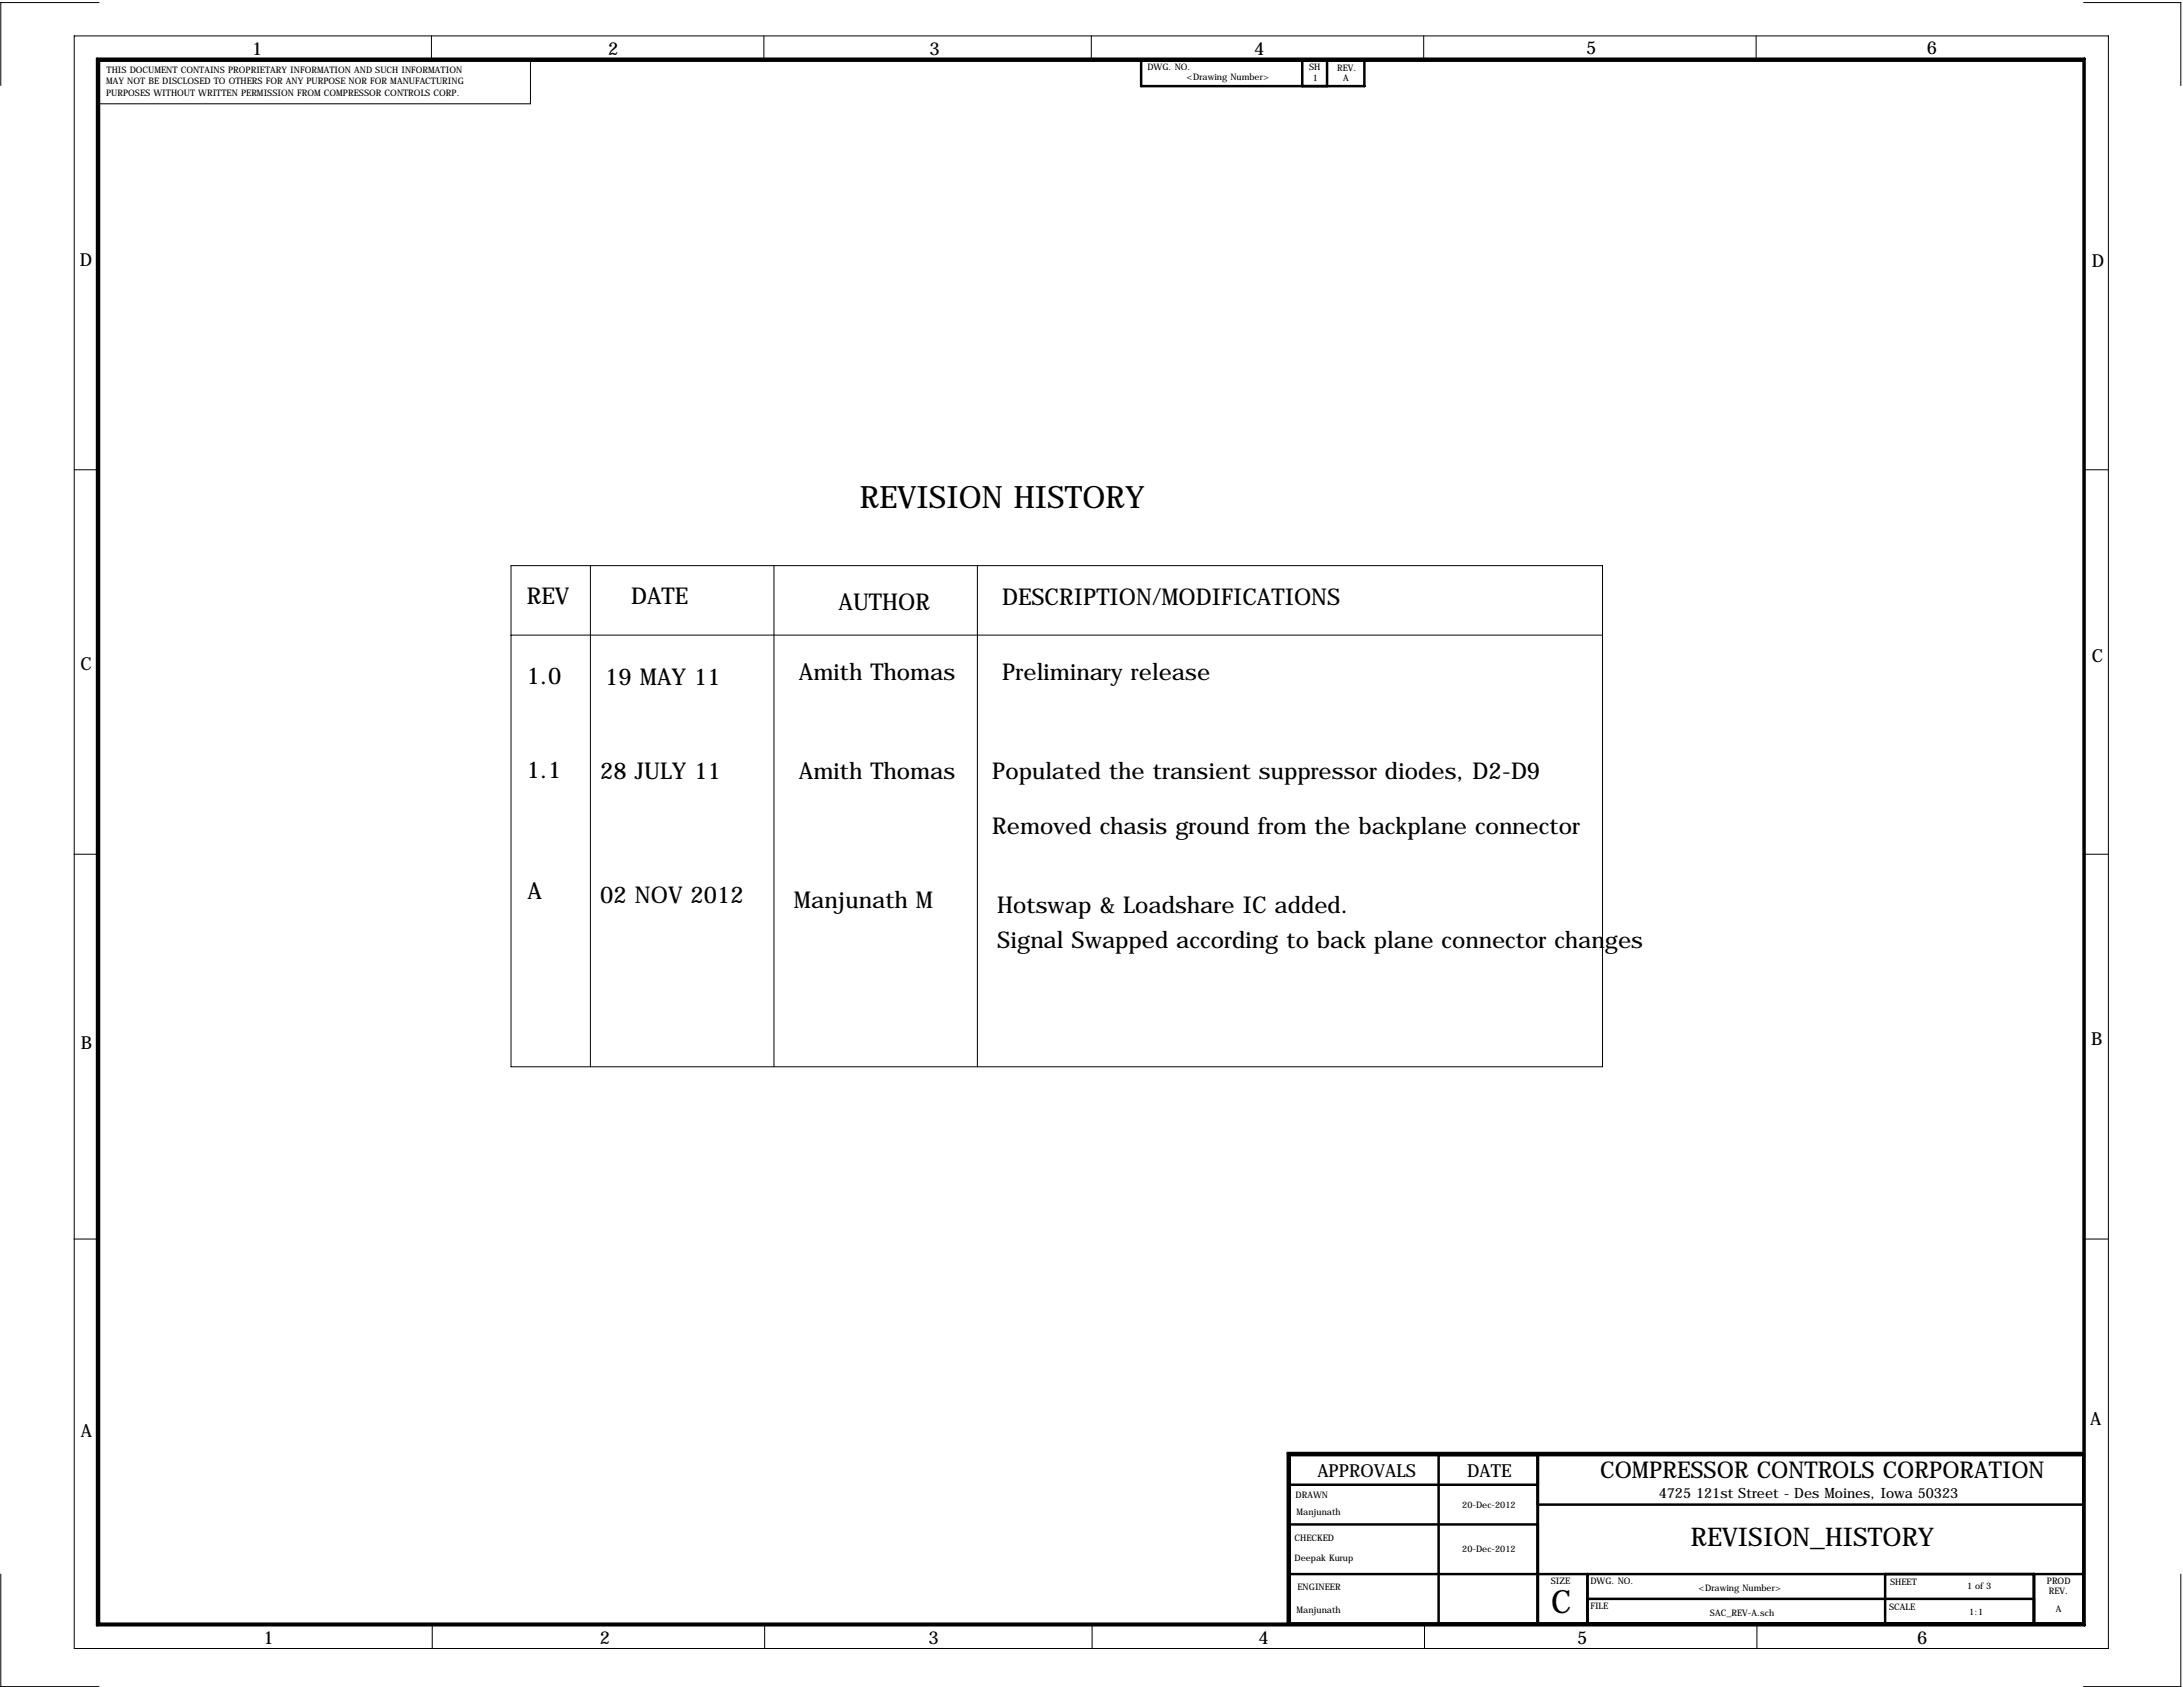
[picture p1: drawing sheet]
<svg xmlns="http://www.w3.org/2000/svg" width="559mm" height="432mm" viewBox="0 0 559 432" stroke-linecap="round" stroke-linejoin="round" font-family="sans-serif">
<defs><g id="words">
<text font-size="8.2" x="397.1" y="412.9">C</text>
<text font-size="7.9" x="220.1" y="130">REVISION HISTORY</text>
<text font-size="6.6" x="432.8" y="395.8">REVISION_HISTORY</text>
<g font-size="5.9">
<text x="134.9" y="154.7">REV</text>
<text x="161.5" y="154.7">DATE</text>
<text x="256.5" y="154.9">DESCRIPTION/MODIFICATIONS</text>
<text x="214.6" y="156.2">AUTHOR</text>
<text x="204.5" y="174">Amith Thomas</text>
<text x="256.5" y="174">Preliminary release</text>
<text x="134.9" y="175">1.0</text>
<text x="154.9" y="175.3">19 MAY 11</text>
<text x="134.9" y="199.1">1.1</text>
<text x="153.7" y="199.4">28 JULY 11</text>
<text x="204.5" y="199.4">Amith Thomas</text>
<text x="254" y="199.4">Populated the transient suppressor diodes, D2-D9</text>
<text x="254" y="213.4">Removed chasis ground from the backplane connector</text>
<text x="135" y="230.2">A</text>
<text x="153.7" y="231.1">02 NOV 2012</text>
<text x="203.2" y="232.4">Manjunath M</text>
<text x="255.3" y="233.7">Hotswap &amp; Loadshare IC added.</text>
<text x="255.3" y="242.6">Signal Swapped according to back plane connector changes</text>
<text x="409.6" y="378.3">COMPRESSOR CONTROLS CORPORATION</text>
</g>
<g font-size="4.6">
<text x="64.5" y="14">1</text>
<text x="155.7" y="14">2</text>
<text x="237.9" y="14">3</text>
<text x="321" y="14">4</text>
<text x="406" y="13.8">5</text>
<text x="493.2" y="13.8">6</text>
<text x="20.5" y="68.2">D</text>
<text x="535.5" y="68.4">D</text>
<text x="20.6" y="171.5">C</text>
<text x="535.4" y="169.5">C</text>
<text x="20.7" y="268.4">B</text>
<text x="535.3" y="267.5">B</text>
<text x="535.1" y="364.8">A</text>
<text x="20.7" y="367.8">A</text>
<text x="337.2" y="378">APPROVALS</text>
<text x="375.6" y="378">DATE</text>
<text x="67.4" y="420.9">1</text>
<text x="153.5" y="420.9">2</text>
<text x="237.7" y="420.9">3</text>
<text x="322.1" y="420.8">4</text>
<text x="403.8" y="420.7">5</text>
<text x="490.8" y="420.9">6</text>
</g>
<text font-size="3.6" x="424.6" y="383.3">4725 121st Street - Des Moines, Iowa 50323</text>
<g font-size="2.3">
<text x="293.7" y="17.9">DWG. NO.</text>
<text x="335.1" y="18">SH</text>
<text x="27.2" y="21.4">MAY NOT BE DISCLOSED TO OTHERS FOR ANY PURPOSE NOR FOR MANUFACTURING</text>
<text x="27.3" y="18.6">THIS DOCUMENT CONTAINS PROPRIETARY INFORMATION AND SUCH INFORMATION</text>
<text x="303.7" y="20.4">&lt;Drawing Number&gt;</text>
<text x="336" y="20.7">1</text>
<text x="342.3" y="18.1">REV.</text>
<text x="343.9" y="20.7">A</text>
<text x="27.2" y="24.5">PURPOSES WITHOUT WRITTEN PERMISSION FROM COMPRESSOR CONTROLS CORP.</text>
<text x="331.6" y="383.3">DRAWN</text>
<text x="331.9" y="387.7">Manjunath</text>
<text x="374.3" y="385.9">20-Dec-2012</text>
<text x="331.4" y="394.5">CHECKED</text>
<text x="331.4" y="399.6">Deepak Kurup</text>
<text x="374.3" y="397.4">20-Dec-2012</text>
<text x="332.1" y="407">ENGINEER</text>
<text x="397" y="405.4">SIZE</text>
<text x="407.1" y="405.4">DWG. NO.</text>
<text x="434.8" y="407.3">&lt;Drawing Number&gt;</text>
<text x="483.8" y="405.7">SHEET</text>
<text x="503.5" y="406.7">1 of 3</text>
<text x="524" y="405.4">PROD</text>
<text x="524.5" y="408">REV.</text>
<text x="331.9" y="412.8">Manjunath</text>
<text x="407.1" y="411.8">FILE</text>
<text x="437.7" y="413.6">SAC_REV-A.sch</text>
<text x="483.6" y="412">SCALE</text>
<text x="504.1" y="413.4">1:1</text>
<text x="526.2" y="412.6">A</text>
</g>
</g></defs>
<g fill="none" stroke="#000" stroke-width=".26">
<path d="M19 9.2h520.7v412.7h-520.7zM25.3 .7h-25.1v21.2M110.4 9.2v6.3M143 15.5h-7.2v11.1h-110.9M195.5 9.2v6.3M279.3 9.2v6.3M364.4 9.2v6.3M449.5 9.2v6.3M533.3 .7h24.9v21.2M19 120.2h6.5M533.3 120.2h6.4M130.8 144.8h279.4v128.2h-279.4z"/>
<path d="M151.1 144.8v128.2M198.1 144.8v128.2M250.2 144.8v128.2M130.8 162.6h279.4M18.9 218.6h6.4M533.2 218.6h6.4M18.9 317.1h6.4M533.2 317.1h6.4M.2 402.9v28.8h25.1M110.6 415.6v6.3M195.7 415.6v6.3M279.6 415.6v6.3"/>
<path d="M364.6 415.6v6.3M449.7 415.6v6.3M558.2 402.9v28.8h-24.9"/>
</g>
<g fill="none" stroke="#000" stroke-width=".63">
<path d="M24.8 15h508.8v401h-508.8zM25.3 15.5h508v400.1h-508zM292.1 15.3h57.1v6.7h-57.1zM333.3 22v-6.7h6.4v6.7M368.2 372.4v43.2M393.6 372.4v43.2M533.3 372.4h-203.2v43.2M533.3 371.9h-203.7v43.7M330.1 380h63.5M330.1 390.2h63.5M393.6 385.1h139.7M330.1 402.9h203.2"/>
<path d="M406.3 402.9v12.7M406.3 409.2h114.3M482.5 402.9v12.7M520.6 402.9v12.7"/>
</g>
<use href="#words"/>
</svg>
